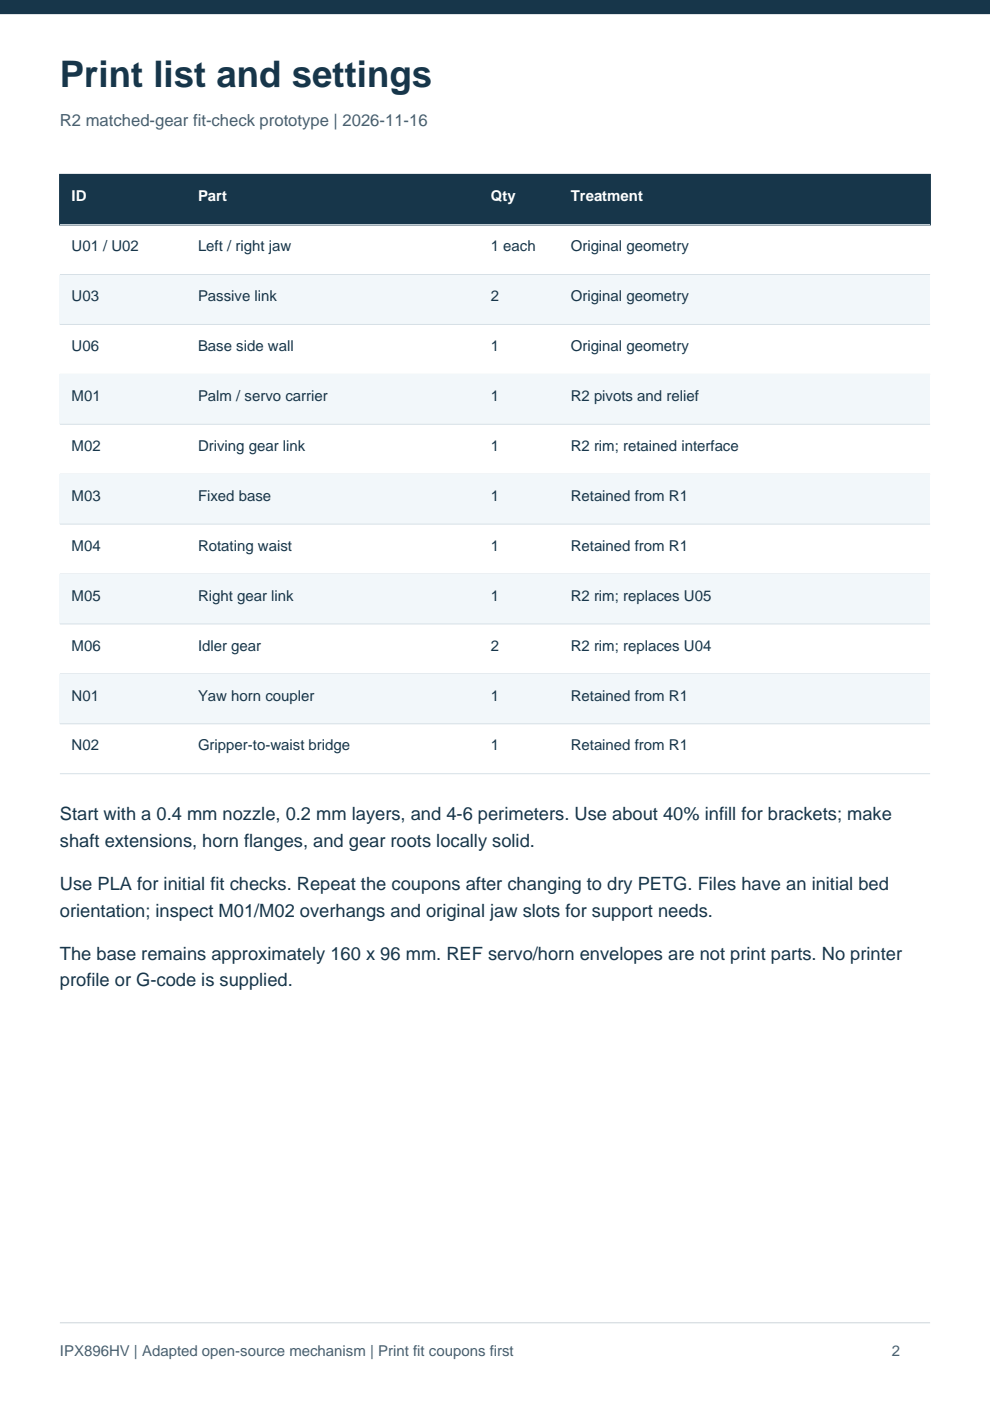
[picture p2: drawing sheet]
<svg xmlns="http://www.w3.org/2000/svg" width="210mm" height="297mm" viewBox="0 0 210 297" stroke-linecap="round" stroke-linejoin="round" font-family="sans-serif">
<defs><g id="words">
<text font-size="7.8" fill="#17364a" x="12.7" y="18.3">Print list and settings</text>
<g font-size="3.9" fill="#17364a">
<text x="12.7" y="173.9">Start with a 0.4 mm nozzle, 0.2 mm layers, and 4-6 perimeters. Use about 40% infill for brackets; make</text>
<text x="12.7" y="179.5">shaft extensions, horn flanges, and gear roots locally solid.</text>
<text x="12.7" y="188.7">Use PLA for initial fit checks. Repeat the coupons after changing to dry PETG. Files have an initial bed</text>
<text x="12.7" y="194.3">orientation; inspect M01/M02 overhangs and original jaw slots for support needs.</text>
<text x="12.7" y="203.5">The base remains approximately 160 x 96 mm. REF servo/horn envelopes are not print parts. No printer</text>
<text x="12.7" y="209.1">profile or G-code is supplied.</text>
</g>
<text font-size="3.5" fill="#4d5e6b" x="12.7" y="26.8">R2 matched-gear fit-check prototype | 2026-11-16</text>
<g font-size="3.2" fill="#fff">
<text x="15.2" y="42.7">ID</text>
<text x="42" y="42.7">Part</text>
<text x="104.1" y="42.7">Qty</text>
<text x="121" y="42.7">Treatment</text>
</g>
<g font-size="3.2" fill="#17364a">
<text x="15.2" y="53.3">U01 / U02</text>
<text x="42" y="53.3">Left / right jaw</text>
<text x="104.1" y="53.3">1 each</text>
<text x="121" y="53.3">Original geometry</text>
<text x="15.2" y="63.9">U03</text>
<text x="42" y="63.9">Passive link</text>
<text x="104.1" y="63.9">2</text>
<text x="121" y="63.9">Original geometry</text>
<text x="15.2" y="74.4">U06</text>
<text x="42" y="74.4">Base side wall</text>
<text x="104.1" y="74.4">1</text>
<text x="121" y="74.4">Original geometry</text>
<text x="15.2" y="85">M01</text>
<text x="42" y="85">Palm / servo carrier</text>
<text x="104.1" y="85">1</text>
<text x="121" y="85">R2 pivots and relief</text>
<text x="15.2" y="95.6">M02</text>
<text x="42" y="95.6">Driving gear link</text>
<text x="104.1" y="95.6">1</text>
<text x="121" y="95.6">R2 rim; retained interface</text>
<text x="15.2" y="106.2">M03</text>
<text x="42" y="106.2">Fixed base</text>
<text x="104.1" y="106.2">1</text>
<text x="121" y="106.2">Retained from R1</text>
<text x="15.2" y="116.8">M04</text>
<text x="42" y="116.8">Rotating waist</text>
<text x="104.1" y="116.8">1</text>
<text x="121" y="116.8">Retained from R1</text>
<text x="15.2" y="127.4">M05</text>
<text x="42" y="127.4">Right gear link</text>
<text x="104.1" y="127.4">1</text>
<text x="121" y="127.4">R2 rim; replaces U05</text>
<text x="15.2" y="137.9">M06</text>
<text x="42" y="137.9">Idler gear</text>
<text x="104.1" y="137.9">2</text>
<text x="121" y="137.9">R2 rim; replaces U04</text>
<text x="15.2" y="148.5">N01</text>
<text x="42" y="148.5">Yaw horn coupler</text>
<text x="104.1" y="148.5">1</text>
<text x="121" y="148.5">Retained from R1</text>
<text x="15.2" y="159.1">N02</text>
<text x="42" y="159.1">Gripper-to-waist bridge</text>
<text x="104.1" y="159.1">1</text>
<text x="121" y="159.1">Retained from R1</text>
</g>
<g font-size="3.2" fill="#4d5e6b">
<text x="12.7" y="287.5">IPX896HV | Adapted open-source mechanism | Print fit coupons first</text>
<text x="189.1" y="287.5">2</text>
</g>
</g></defs>
<g fill="#17364a" stroke="#17364a" stroke-width=".35">
<path d="M0 0h209.9v2.8h-209.9z"/>
<path d="M12.7 37h184.5v10.6h-184.5z"/>
</g>
<path d="M12.7 280.5h184.5" fill="none" stroke="#ccd4d9" stroke-width=".21"/>
<path d="M12.7 47.6h184.5M12.7 58.2h184.5" fill="none" stroke="#d6e0e6" stroke-width=".21"/>
<path d="M12.7 58.2h184.5v10.6h-184.5z" fill="#f2f7fa"/>
<path d="M12.7 68.8h184.5M12.7 79.4h184.5" fill="none" stroke="#d6e0e6" stroke-width=".21"/>
<path d="M12.7 79.4h184.5v10.6h-184.5z" fill="#f2f7fa"/>
<path d="M12.7 90h184.5M12.7 100.5h184.5" fill="none" stroke="#d6e0e6" stroke-width=".21"/>
<path d="M12.7 100.5h184.5v10.6h-184.5z" fill="#f2f7fa"/>
<path d="M12.7 111.1h184.5M12.7 121.7h184.5" fill="none" stroke="#d6e0e6" stroke-width=".21"/>
<path d="M12.7 121.7h184.5v10.6h-184.5z" fill="#f2f7fa"/>
<path d="M12.7 132.3h184.5M12.7 142.9h184.5" fill="none" stroke="#d6e0e6" stroke-width=".21"/>
<path d="M12.7 142.9h184.5v10.6h-184.5z" fill="#f2f7fa"/>
<path d="M12.7 153.5h184.5M12.7 164h184.5" fill="none" stroke="#d6e0e6" stroke-width=".21"/>
<use href="#words"/>
</svg>
